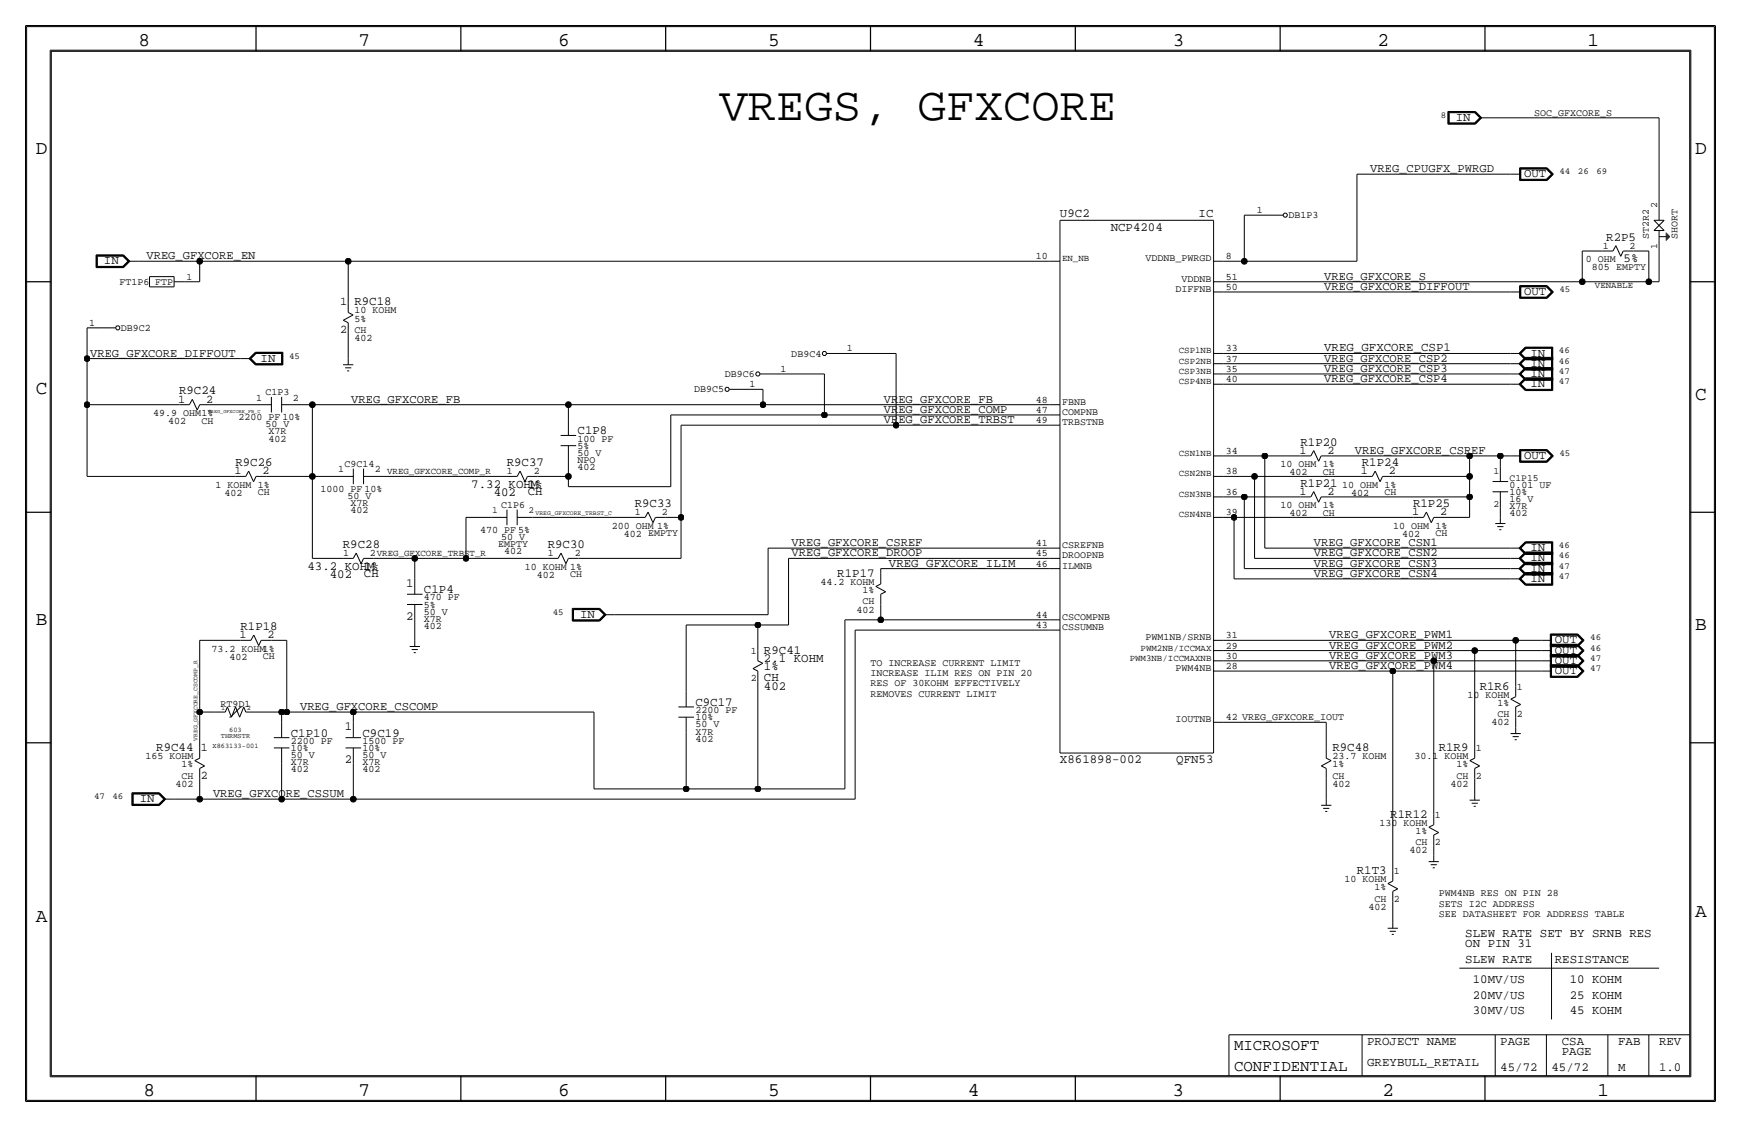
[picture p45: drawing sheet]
<svg xmlns="http://www.w3.org/2000/svg" width="432mm" height="279mm" viewBox="0 0 432 279" stroke-linecap="round" stroke-linejoin="round" font-family="sans-serif">
<defs><g id="words">
<text font-size="11.7" x="178.4" y="29.7">VREGS, GFXCORE</text>
<g font-size="4.8">
<text x="34.3" y="11.4">8</text>
<text x="88.9" y="11.4">7</text>
<text x="138.5" y="11.4">6</text>
<text x="190.5" y="11.4">5</text>
<text x="241.3" y="11.4">4</text>
<text x="290.8" y="11.4">3</text>
<text x="341.6" y="11.4">2</text>
<text x="393.7" y="11.4">1</text>
<text x="8.9" y="38.1">D</text>
<text x="420.4" y="38.1">D</text>
<text x="8.9" y="97.8">C</text>
<text x="420.4" y="99.1">C</text>
<text x="8.9" y="154.9">B</text>
<text x="420.4" y="156.2">B</text>
<text x="420.4" y="227.3">A</text>
<text x="8.9" y="228.6">A</text>
<text x="35.6" y="271.8">8</text>
<text x="88.9" y="271.8">7</text>
<text x="138.4" y="271.8">6</text>
<text x="190.5" y="271.8">5</text>
<text x="240" y="271.8">4</text>
<text x="290.8" y="271.8">3</text>
<text x="342.9" y="271.8">2</text>
<text x="396.2" y="271.8">1</text>
</g>
<g font-size="3.9">
<text x="306.1" y="260.4">MICROSOFT</text>
<text x="306.1" y="265.4">CONFIDENTIAL</text>
</g>
<g font-size="3.1">
<text x="361" y="30">IN</text>
<text x="378" y="43.9">OUT</text>
<text x="262.9" y="53.8">U9C2</text>
<text x="297.3" y="53.8">IC</text>
<text x="275.5" y="57.2">NCP4204</text>
<text x="398.4" y="59.7">R2P5</text>
<text x="25.8" y="65.5">IN</text>
<text x="402.7" y="65">5%</text>
<text x="87.9" y="75.7">R9C18</text>
<text x="378" y="73.2">OUT</text>
<text x="64.6" y="89.7">IN</text>
<text x="328.4" y="87.1">VREG_GFXCORE_CSP1</text>
<text x="379.6" y="88.4">IN</text>
<text x="379.6" y="90.9">IN</text>
<text x="379.6" y="93.5">IN</text>
<text x="44.4" y="97.8">R9C24</text>
<text x="379.6" y="96">IN</text>
<text x="143.3" y="107.7">C1P8</text>
<text x="322.5" y="110.5">R1P20</text>
<text x="378" y="113.8">OUT</text>
<text x="58.4" y="115.6">R9C26</text>
<text x="125.7" y="115.6">R9C37</text>
<text x="337.8" y="115.6">R1P24</text>
<text x="116.9" y="120.9">7.32 KOHM</text>
<text x="122.4" y="122.9">402</text>
<text x="130.9" y="120.9">1%</text>
<text x="130.9" y="122.8">CH</text>
<text x="157.4" y="125.7">R9C33</text>
<text x="322.5" y="120.6">R1P21</text>
<text x="350.5" y="125.7">R1P25</text>
<text x="85" y="135.9">R9C28</text>
<text x="135.8" y="135.9">R9C30</text>
<text x="379.6" y="136.7">IN</text>
<text x="76.3" y="141.2">43.2 KOHM</text>
<text x="81.8" y="143.3">402</text>
<text x="90.3" y="141.2">1%</text>
<text x="90.3" y="143.2">CH</text>
<text x="207.7" y="143">R1P17</text>
<text x="220.5" y="140.5">VREG_GFXCORE_ILIM</text>
<text x="379.6" y="139.2">IN</text>
<text x="379.6" y="141.7">IN</text>
<text x="100.8" y="145.5">1</text>
<text x="105.2" y="147.1">C1P4</text>
<text x="379.6" y="144.3">IN</text>
<text x="100.8" y="153.7">2</text>
<text x="143.9" y="153.2">IN</text>
<text x="59.6" y="156.2">R1P18</text>
<text x="385.6" y="159.5">OUT</text>
<text x="189.5" y="164.1">2.1 KOHM</text>
<text x="189.5" y="166.1">1%</text>
<text x="189.5" y="162.1">R9C41</text>
<text x="385.6" y="162.1">OUT</text>
<text x="385.6" y="164.6">OUT</text>
<text x="385.6" y="167.1">OUT</text>
<text x="189.5" y="170.9">402</text>
<text x="189.5" y="168.9">CH</text>
<text x="367" y="170.9">R1R6</text>
<text x="172.5" y="175">C9C17</text>
<text x="72.1" y="182.6">C1P10</text>
<text x="85.5" y="181.1">1</text>
<text x="89.9" y="182.6">C9C19</text>
<text x="38.8" y="186.2">R9C44</text>
<text x="85.5" y="189.2">2</text>
<text x="262.9" y="189.2">X861898-002</text>
<text x="291.7" y="189.2">QFN53</text>
<text x="330.5" y="186.2">R9C48</text>
<text x="356.8" y="186.2">R1R9</text>
<text x="34.7" y="198.9">IN</text>
<text x="344.8" y="202.7">R1R12</text>
<text x="336.5" y="216.7">R1T3</text>
<text x="363.4" y="232.4">SLEW RATE SET BY SRNB RES</text>
<text x="363.4" y="234.9">ON PIN 31</text>
<text x="363.4" y="238.7">SLEW RATE</text>
<text x="385.6" y="238.7">RESISTANCE</text>
<text x="365.3" y="243.8">10MV/US</text>
<text x="389.3" y="243.8">10 KOHM</text>
<text x="365.3" y="251.4">30MV/US</text>
<text x="365.3" y="247.6">20MV/US</text>
<text x="389.3" y="251.4">45 KOHM</text>
<text x="389.3" y="247.6">25 KOHM</text>
<text x="339.1" y="259.1">PROJECT NAME</text>
<text x="372.1" y="259.1">PAGE</text>
<text x="387.4" y="259.1">CSA</text>
<text x="387.4" y="261.6">PAGE</text>
<text x="401.3" y="259.1">FAB</text>
<text x="411.5" y="259.1">REV</text>
<text x="339.1" y="264.2">GREYBULL_RETAIL</text>
<text x="372.1" y="265.4">45/72</text>
<text x="384.8" y="265.4">45/72</text>
<text x="401.3" y="265.4">M</text>
<text x="411.5" y="265.4">1.0</text>
</g>
<g font-size="3">
<text x="339.9" y="42.7">VREG_CPUGFX_PWRGD</text>
<text x="36.3" y="64.3">VREG_GFXCORE_EN</text>
<text x="328.4" y="71.9">VREG_GFXCORE_DIFFOUT</text>
<text x="328.4" y="69.3">VREG_GFXCORE_S</text>
<text x="22.4" y="88.4">VREG_GFXCORE_DIFFOUT</text>
<text x="328.4" y="89.7">VREG_GFXCORE_CSP2</text>
<text x="328.4" y="94.7">VREG_GFXCORE_CSP4</text>
<text x="328.4" y="92.2">VREG_GFXCORE_CSP3</text>
<text x="87.1" y="99.8">VREG_GFXCORE_FB</text>
<text x="219.2" y="99.8">VREG_GFXCORE_FB</text>
<text x="219.2" y="102.4">VREG_GFXCORE_COMP</text>
<text x="219.2" y="104.9">VREG_GFXCORE_TRBST</text>
<text x="336" y="112.5">VREG_GFXCORE_CSREF</text>
<text x="196.3" y="137.9">VREG_GFXCORE_DROOP</text>
<text x="196.3" y="135.4">VREG_GFXCORE_CSREF</text>
<text x="325.9" y="135.4">VREG_GFXCORE_CSN1</text>
<text x="325.9" y="137.9">VREG_GFXCORE_CSN2</text>
<text x="325.9" y="140.5">VREG_GFXCORE_CSN3</text>
<text x="325.9" y="143">VREG_GFXCORE_CSN4</text>
<text x="329.7" y="160.8">VREG_GFXCORE_PWM2</text>
<text x="329.7" y="158.2">VREG_GFXCORE_PWM1</text>
<text x="329.7" y="163.3">VREG_GFXCORE_PWM3</text>
<text x="329.7" y="165.9">VREG_GFXCORE_PWM4</text>
<text x="74.4" y="176">VREG_GFXCORE_CSCOMP</text>
<text x="52.8" y="197.6">VREG_GFXCORE_CSSUM</text>
</g>
<g font-size="2.9">
<text x="84.3" y="75.7">1</text>
<text x="84.3" y="82.5">2</text>
<text x="44.2" y="99.8">1</text>
<text x="51.1" y="99.8">2</text>
<text x="322.3" y="112.5">1</text>
<text x="329.2" y="112.5">2</text>
<text x="58.1" y="117.6">1</text>
<text x="65.1" y="117.6">2</text>
<text x="337.5" y="117.6">1</text>
<text x="344.5" y="117.6">2</text>
<text x="322.3" y="122.7">1</text>
<text x="329.2" y="122.7">2</text>
<text x="350.2" y="127.8">1</text>
<text x="357.2" y="127.8">2</text>
<text x="59.4" y="158.2">1</text>
<text x="66.3" y="158.2">2</text>
<text x="49.8" y="186.2">1</text>
<text x="49.8" y="193">2</text>
</g>
<g font-size="2.5">
<text x="380.5" y="28.7">SOC_GFXCORE_S</text>
<text x="311.7" y="52.8">1</text>
<text x="319.5" y="54.1">DB1P3</text>
<text x="408.9" y="59.3" transform="rotate(-90 408.9 59.3)">ST2R2</text>
<text x="416.1" y="59.3" transform="rotate(-90 416.1 59.3)">SHORT</text>
<text x="256.9" y="64.3">10</text>
<text x="284.1" y="64.8">VDDNB_PWRGD</text>
<text x="304" y="64.3">8</text>
<text x="393.3" y="65">0 OHM</text>
<text x="397.5" y="61.7">1</text>
<text x="404.2" y="61.7">2</text>
<text x="29.6" y="70.6">FT1P6</text>
<text x="38.5" y="70.6">FTP</text>
<text x="293" y="69.9">VDDNB</text>
<text x="304" y="69.3">51</text>
<text x="304" y="71.9">50</text>
<text x="394.8" y="67.1">805 EMPTY</text>
<text x="87.9" y="77.7">10 KOHM</text>
<text x="291.6" y="72.4">DIFFNB</text>
<text x="22.1" y="80.8">1</text>
<text x="30" y="82">DB9C2</text>
<text x="87.9" y="79.8">5%</text>
<text x="87.9" y="82.5">CH</text>
<text x="87.9" y="84.6">402</text>
<text x="196.3" y="88.4">DB9C4</text>
<text x="210.1" y="87.1">1</text>
<text x="304" y="89.7">37</text>
<text x="304" y="87.1">33</text>
<text x="179.8" y="93.5">DB9C6</text>
<text x="193.5" y="92.2">1</text>
<text x="304" y="94.7">40</text>
<text x="304" y="92.2">35</text>
<text x="63.5" y="99.3">1</text>
<text x="65.9" y="98">C1P3</text>
<text x="72.6" y="99.3">2</text>
<text x="172.1" y="97.3">DB9C5</text>
<text x="185.9" y="96">1</text>
<text x="256.9" y="99.8">48</text>
<text x="263.4" y="100.3">FBNB</text>
<text x="38" y="103.1">49.9 OHM1%</text>
<text x="41.7" y="105.2">402</text>
<text x="50" y="105.1">CH</text>
<text x="59.2" y="104.1">2200 PF 10%</text>
<text x="65.9" y="105.9">50 V</text>
<text x="66.6" y="107.7">X7R</text>
<text x="256.9" y="104.9">49</text>
<text x="256.9" y="102.4">47</text>
<text x="263.4" y="105.4">TRBSTNB</text>
<text x="263.4" y="102.9">COMPNB</text>
<text x="66.6" y="109.5">402</text>
<text x="143.3" y="113">50 V</text>
<text x="143.3" y="109.5">100 PF</text>
<text x="143.3" y="111.3">5%</text>
<text x="304" y="112.5">34</text>
<text x="83.9" y="117.1">1</text>
<text x="85.4" y="115.8">C9C14</text>
<text x="93" y="117.1">2 VREG_GFXCORE_COMP_R</text>
<text x="125.7" y="117.6">1</text>
<text x="132.4" y="117.6">2</text>
<text x="143.3" y="114.8">NPO</text>
<text x="143.3" y="116.6">402</text>
<text x="304" y="117.6">38</text>
<text x="317.6" y="115.8">10 OHM 1%</text>
<text x="319.8" y="117.9">402</text>
<text x="328.1" y="117.7">CH</text>
<text x="53.4" y="120.9">1 KOHM 1%</text>
<text x="55.7" y="122.9">402</text>
<text x="63.9" y="122.8">CH</text>
<text x="79.5" y="121.9">1000 PF 10%</text>
<text x="86.2" y="123.7">50 V</text>
<text x="86.9" y="125.5">X7R</text>
<text x="124.3" y="126">C1P6</text>
<text x="304" y="122.7">36</text>
<text x="317.6" y="126">10 OHM 1%</text>
<text x="332.8" y="120.9">10 OHM 1%</text>
<text x="335.1" y="122.9">402</text>
<text x="343.3" y="122.8">CH</text>
<text x="374.4" y="120.9">0.01 UF</text>
<text x="374.4" y="124.5">16 V</text>
<text x="374.4" y="122.7">10%</text>
<text x="86.9" y="127.3">402</text>
<text x="151.8" y="131.1">200 OHM 1%</text>
<text x="157.5" y="127.8">1</text>
<text x="164.1" y="127.8">2</text>
<text x="304" y="127.8">39</text>
<text x="319.8" y="128">402</text>
<text x="328.1" y="127.9">CH</text>
<text x="345.5" y="131.1">10 OHM 1%</text>
<text x="374.4" y="128">402</text>
<text x="374.4" y="126.2">X7R</text>
<text x="85.1" y="137.9">1</text>
<text x="91.7" y="137.9">2VREG_GFXCORE_TRBST_R</text>
<text x="119.1" y="132.1">470 PF 5%</text>
<text x="123.5" y="135.6">EMPTY</text>
<text x="124.3" y="133.9">50 V</text>
<text x="125" y="137.4">402</text>
<text x="135.9" y="137.9">1</text>
<text x="142.5" y="137.9">2</text>
<text x="154.7" y="133.1">402 EMPTY</text>
<text x="256.9" y="137.9">45</text>
<text x="256.9" y="135.4">41</text>
<text x="263.4" y="135.9">CSREFNB</text>
<text x="347.8" y="133.1">402</text>
<text x="356" y="133">CH</text>
<text x="130.2" y="141.2">10 KOHM 1%</text>
<text x="133.1" y="143.3">402</text>
<text x="141.4" y="143.2">CH</text>
<text x="256.9" y="140.5">46</text>
<text x="263.4" y="138.4">DROOPNB</text>
<text x="263.4" y="141">ILMNB</text>
<text x="105.2" y="148.8">470 PF</text>
<text x="203.5" y="145">44.2 KOHM</text>
<text x="213.9" y="147.1">1%</text>
<text x="213.9" y="149.9">CH</text>
<text x="105.2" y="150.6">5%</text>
<text x="105.2" y="152.4">50 V</text>
<text x="105.2" y="156">402</text>
<text x="105.2" y="154.2">X7R</text>
<text x="212.4" y="151.9">402</text>
<text x="256.9" y="155.7">43</text>
<text x="256.9" y="153.2">44</text>
<text x="263.4" y="153.7">CSCOMPNB</text>
<text x="52.5" y="161.5">73.2 KOHM1%</text>
<text x="263.4" y="156.2">CSSUMNB</text>
<text x="284.1" y="158.8">PWM1NB/SRNB</text>
<text x="304" y="160.8">29</text>
<text x="304" y="158.2">31</text>
<text x="56.9" y="163.6">402</text>
<text x="65.2" y="163.5">CH</text>
<text x="186.2" y="162.1">1</text>
<text x="215.9" y="167.6">INCREASE ILIM RES ON PIN 20</text>
<text x="215.9" y="165.1">TO INCREASE CURRENT LIMIT</text>
<text x="291.6" y="166.4">PWM4NB</text>
<text x="304" y="165.9">28</text>
<text x="304" y="163.3">30</text>
<text x="186.2" y="168.9">2</text>
<text x="215.9" y="170.2">RES OF 30KOHM EFFECTIVELY</text>
<text x="215.9" y="172.7">REMOVES CURRENT LIMIT</text>
<text x="364" y="173">10 KOHM</text>
<text x="376.2" y="170.9">1</text>
<text x="54.7" y="175.3">RT9D1</text>
<text x="172.5" y="178.6">10%</text>
<text x="172.5" y="176.8">2200 PF</text>
<text x="291.6" y="179.1">IOUTNB</text>
<text x="304" y="178.6">42 VREG_GFXCORE_IOUT</text>
<text x="369.9" y="179.8">402</text>
<text x="371.4" y="175">1%</text>
<text x="371.4" y="177.8">CH</text>
<text x="376.2" y="177.8">2</text>
<text x="72.1" y="184.4">2200 PF</text>
<text x="89.9" y="184.4">1500 PF</text>
<text x="172.5" y="183.9">402</text>
<text x="172.5" y="182.1">X7R</text>
<text x="172.5" y="180.3">50 V</text>
<text x="36.1" y="188.2">165 KOHM</text>
<text x="45" y="190.2">1%</text>
<text x="72.1" y="186.2">10%</text>
<text x="72.1" y="191.5">402</text>
<text x="72.1" y="189.7">X7R</text>
<text x="72.1" y="188">50 V</text>
<text x="89.9" y="188">50 V</text>
<text x="89.9" y="189.7">X7R</text>
<text x="89.9" y="186.2">10%</text>
<text x="89.9" y="191.5">402</text>
<text x="330.5" y="190.2">1%</text>
<text x="330.5" y="188.2">23.7 KOHM</text>
<text x="350.8" y="188.2">30.1 KOHM</text>
<text x="361.3" y="190.2">1%</text>
<text x="366" y="186.2">1</text>
<text x="43.5" y="195.1">402</text>
<text x="45" y="193">CH</text>
<text x="330.5" y="195.1">402</text>
<text x="330.5" y="193">CH</text>
<text x="359.8" y="195.1">402</text>
<text x="361.3" y="193">CH</text>
<text x="366" y="193">2</text>
<text x="355.9" y="202.7">1</text>
<text x="342.2" y="204.7">130 KOHM</text>
<text x="351.1" y="206.8">1%</text>
<text x="351.1" y="209.5">CH</text>
<text x="355.9" y="209.6">2</text>
<text x="349.6" y="211.6">402</text>
<text x="333.5" y="218.7">10 KOHM</text>
<text x="340.9" y="220.7">1%</text>
<text x="345.7" y="216.7">1</text>
<text x="339.5" y="225.5">402</text>
<text x="340.9" y="223.5">CH</text>
<text x="345.7" y="223.5">2</text>
<text x="356.9" y="224.8">SETS I2C ADDRESS</text>
<text x="356.9" y="222.2">PWM4NB RES ON PIN 28</text>
<text x="356.9" y="227.3">SEE DATASHEET FOR ADDRESS TABLE</text>
</g>
<g font-size="2.4">
<text x="411" y="51.6" transform="rotate(-90 411 51.6)">2</text>
<text x="411" y="61.6" transform="rotate(-90 411 61.6)">1</text>
<text x="46.2" y="69.3">1</text>
<text x="370.4" y="117.6">1</text>
<text x="374.4" y="119.1">C1P15</text>
<text x="370.4" y="125.7">2</text>
</g>
<g font-size="2.3">
<text x="357.4" y="29.2">8</text>
<text x="386.8" y="43.2">44</text>
<text x="391.4" y="43.2">26</text>
<text x="395.9" y="43.2">69</text>
<text x="263.4" y="64.8">EN_NB</text>
<text x="395.6" y="71.4">VENABLE</text>
<text x="386.8" y="72.4">45</text>
<text x="71.7" y="88.9">45</text>
<text x="292.4" y="87.6">CSP1NB</text>
<text x="386.6" y="87.6">46</text>
<text x="292.4" y="95.2">CSP4NB</text>
<text x="292.4" y="92.7">CSP3NB</text>
<text x="292.4" y="90.2">CSP2NB</text>
<text x="386.6" y="95.2">47</text>
<text x="386.6" y="92.7">47</text>
<text x="386.6" y="90.2">46</text>
<text x="292.4" y="113">CSN1NB</text>
<text x="386.8" y="113">45</text>
<text x="292.4" y="118.1">CSN2NB</text>
<text x="292.4" y="123.2">CSN3NB</text>
<text x="122" y="127.3">1</text>
<text x="131.1" y="127.3">2</text>
<text x="292.4" y="128.3">CSN4NB</text>
<text x="386.6" y="135.9">46</text>
<text x="386.6" y="141">47</text>
<text x="386.6" y="143.5">47</text>
<text x="386.6" y="138.4">46</text>
<text x="137.1" y="152.4">45</text>
<text x="282.9" y="161.3">PWM2NB/ICCMAX</text>
<text x="394.4" y="158.7">46</text>
<text x="394.4" y="161.3">46</text>
<text x="280.2" y="163.8">PWM3NB/ICCMAXNB</text>
<text x="394.4" y="163.8">47</text>
<text x="394.4" y="166.4">47</text>
<text x="23.3" y="198.1">47</text>
<text x="27.9" y="198.1">46</text>
</g>
<g font-size="1.7">
<text x="54.8" y="176">1</text>
<text x="61.2" y="176">2</text>
<text x="52.7" y="185.4">X863133-001</text>
<text x="54.8" y="182.9">THRMSTR</text>
<text x="56.9" y="181.6">603</text>
</g>
<g font-size="1.6">
<text x="132.8" y="127.8">VREG_GFXCORE_TRBST_C</text>
<text x="49" y="183.6" transform="rotate(-90 49 183.6)">VREG_GFXCORE_CSCOMP_R</text>
</g>
<text font-size="1.3" x="51.6" y="102.4">VREG_GFXCORE_FB_C</text>
</g></defs>
<!-- layer: Nets -->
<g fill="none" stroke="#000" stroke-width=".25">
<path d="M369.6 29.2h41.9zM411.5 29.2v22.9zM308.6 53.3v11.5zM308.6 53.3h5.1zM336.5 43.2h38.1zM336.5 43.2v21.6zM411.5 59.7v10.1zM34.3 64.8h15.2zM45.7 69.8h3.8zM49.5 64.8v5zM49.5 64.8h36.9zM86.4 64.8h174z"/>
<path d="M86.4 64.8v10.1zM303.5 72.4h71.2zM303.5 69.8h88.9zM303.5 64.8h5.1zM308.6 64.8h27.9zM392.4 62.2h5.1zM392.4 62.2v7.6zM392.4 69.8h16.5zM405.1 62.2h3.8zM408.9 62.2v7.6zM408.9 69.8h2.6zM21.6 81.3h2.5z"/>
<path d="M21.6 81.3v7.6zM21.6 88.9v11.4zM21.6 88.9h38.1zM86.4 82.6v6.3zM185.4 96.5h3.8zM189.2 96.5v3.8zM193 92.7h11.5zM204.5 92.7v10.2zM209.5 87.6h12.7zM222.2 87.6v17.8zM303.5 95.2h71.1zM303.5 92.7h71.2z"/>
<path d="M303.5 90.2h71.2zM303.5 87.6h71.2zM21.6 100.3h22.8zM21.6 100.3v17.8zM21.6 118.1h36.8zM52.1 100.3h11.4zM66 118.1h11.5zM73.7 100.3h3.8zM77.5 118.1v20.3zM77.5 100.3v17.8zM77.5 118.1h6.3zM77.5 100.3h63.5z"/>
<path d="M94 118.1h31.7zM133.4 118.1h7.6zM141 118.1v2.6zM141 114.3v3.8zM141 100.3h48.2zM141 100.3v3.8zM166.4 102.9h38.1zM166.4 102.9v17.8zM168.9 105.4h53.3zM168.9 105.4v22.9zM189.2 100.3h71.2zM204.5 102.9h55.8z"/>
<path d="M222.2 105.4h38.1zM303.5 113h10.2zM303.5 118.1h7.7zM311.1 118.1h26.7zM311.1 118.1v20.3zM313.7 113v22.9zM313.7 113h8.9zM330.2 113h34.3zM345.4 118.1h19.1zM364.5 118.1v5.1zM364.5 113v5.1zM364.5 113h7.6z"/>
<path d="M372.1 113h2.5zM372.1 113v2.6zM77.5 138.4h7.6zM92.7 138.4h10.2zM102.9 138.4h12.7zM102.9 138.4v5.1zM115.6 128.3h6.3zM115.6 128.3v10.1zM115.6 138.4h20.3zM132.1 128.3h25.4zM141 120.7h25.4zM143.5 138.4h25.4z"/>
<path d="M165.1 128.3h3.8zM168.9 128.3v10.1zM190.5 135.9v16.5zM190.5 135.9h69.8zM195.6 138.4h64.8zM195.6 138.4v16.5zM303.5 123.2h5.1zM303.5 128.3h2.6zM306.1 128.3v15.2zM306.1 128.3h44.4zM308.6 123.2v17.8zM308.6 123.2h14z"/>
<path d="M311.1 138.4h63.5zM313.7 135.9h61zM330.2 123.2h34.3zM358.1 128.3h6.4zM364.5 123.2v5.1zM372.1 125.7v2.6zM49.5 158.8h10.2zM49.5 158.8v17.7zM67.3 158.8h3.8zM71.1 158.7v17.8zM102.9 153.7v5.1zM152.4 152.4h38.1z"/>
<path d="M170.2 154.9h17.8zM170.2 154.9v16.5zM188 154.9h7.6zM188 154.9v6.4zM209.5 153.7v41.9zM209.6 153.7h8.8zM212.1 156.2v41.9zM212.1 156.2h48.3zM218.4 153.7h41.9zM218.4 141h42zM218.4 141v1.2zM218.4 149.9v3.8z"/>
<path d="M303.5 158.8h72.4zM306.1 143.5h68.5zM308.6 141h66zM375.9 158.7v11.5zM375.9 158.8h6.4zM49.5 176.5h3.8zM49.5 176.5v8.9zM63.5 176.5h6.3zM69.8 176.5h1.3zM69.8 176.5v2.6zM71.1 176.5h16.5zM87.6 176.5h59.7z"/>
<path d="M87.6 176.5v2.6zM147.3 176.5v19.1zM188 168.9v26.7zM303.5 166.4h41.9zM303.5 161.3h62.3zM303.5 163.8h52.1zM303.5 179.1h25.4zM328.9 179.1v6.3zM345.4 166.4h36.9zM345.4 166.4v49.5zM355.6 163.8v38.1zM355.6 163.8h26.7z"/>
<path d="M365.8 161.3v24.1zM365.8 161.3h16.5zM375.9 177.8v2.5zM43.2 198.1h6.3zM49.5 198.1h20.3zM49.5 193v5.1zM69.8 198.1h17.8zM69.8 189.2v8.9zM87.6 189.2v8.9zM87.6 198.1h124.5zM147.3 195.6h22.9zM170.2 195.6h17.8z"/>
<path d="M170.2 181.6v14zM188 195.6h21.5zM328.9 193v5.1zM365.8 193v3.8zM355.6 209.5v2.6zM345.4 223.5v5.1zM384.8 236.2v16.5zM361.9 240h49.6z"/>
</g>
<g fill="#000" stroke="#000" stroke-width=".25">
<circle cx="49.5" cy="64.8" r=".72"/>
<circle cx="86.4" cy="64.8" r=".72"/>
<circle cx="308.6" cy="64.8" r=".72"/>
<circle cx="392.4" cy="69.9" r=".72"/>
<circle cx="408.9" cy="69.9" r=".72"/>
<circle cx="21.6" cy="88.9" r=".72"/>
<circle cx="21.6" cy="100.3" r=".72"/>
<circle cx="77.5" cy="118.1" r=".72"/>
<circle cx="77.5" cy="100.3" r=".72"/>
<circle cx="141" cy="100.3" r=".72"/>
<circle cx="141" cy="118.1" r=".72"/>
<circle cx="189.2" cy="100.3" r=".72"/>
<circle cx="204.5" cy="102.9" r=".72"/>
<circle cx="222.3" cy="105.4" r=".72"/>
<circle cx="311.2" cy="118.1" r=".72"/>
<circle cx="313.7" cy="113" r=".72"/>
<circle cx="364.5" cy="118.1" r=".72"/>
<circle cx="364.5" cy="113" r=".72"/>
<circle cx="372.1" cy="113" r=".72"/>
<circle cx="102.9" cy="138.4" r=".72"/>
<circle cx="115.6" cy="138.4" r=".72"/>
<circle cx="168.9" cy="128.3" r=".72"/>
<circle cx="306.1" cy="128.3" r=".72"/>
<circle cx="308.6" cy="123.2" r=".72"/>
<circle cx="364.5" cy="123.2" r=".72"/>
<circle cx="188" cy="154.9" r=".72"/>
<circle cx="218.4" cy="153.7" r=".72"/>
<circle cx="375.9" cy="158.8" r=".72"/>
<circle cx="49.5" cy="176.5" r=".72"/>
<circle cx="69.8" cy="176.5" r=".72"/>
<circle cx="71.1" cy="176.5" r=".72"/>
<circle cx="87.6" cy="176.5" r=".72"/>
<circle cx="345.4" cy="166.4" r=".72"/>
<circle cx="355.6" cy="163.8" r=".72"/>
<circle cx="365.8" cy="161.3" r=".72"/>
<circle cx="49.5" cy="198.1" r=".72"/>
<circle cx="69.8" cy="198.1" r=".72"/>
<circle cx="87.6" cy="198.1" r=".72"/>
<circle cx="170.2" cy="195.6" r=".72"/>
<circle cx="188" cy="195.6" r=".72"/>
</g>
<!-- layer: Components -->
<g fill="none" stroke="#000" stroke-width=".25">
<path d="M359.1 27.6h6.8zM359.1 27.6v3.2zM359.1 30.8h6.8zM359.2 27.7v3zM359.2 30.7h6.7zM359.2 27.7h6.7zM359.3 27.8v2.8zM359.3 30.6h6.5zM359.3 27.8h6.5zM359.4 27.9v2.6zM359.4 30.5h6.4zM359.4 27.9h6.4z"/>
<path d="M365.8 27.9l1.2 1.3zM365.8 30.5l1.2-1.3zM365.8 30.6l1.4-1.4zM365.8 27.8l1.4 1.4zM365.9 30.7l1.4-1.5zM365.9 27.7l1.4 1.5zM365.9 30.8l1.6-1.6zM365.9 27.6l1.6 1.6zM367 29.2h2.6zM262.9 54.6h38.1zM262.9 54.6v132.1zM301 54.6v132.1z"/>
<path d="M313.6 53.3h4.6zM374.6 43.2h2.6zM376.9 41.6v3.2zM376.9 44.8h6.8zM376.9 41.6h6.8zM377 41.7v3zM377 44.7h6.6zM377 41.7h6.6zM377.1 41.8v2.8zM377.1 44.6h6.5zM377.1 41.8h6.5zM377.2 41.9h6.3z"/>
<path d="M377.2 41.9v2.5zM377.2 44.4h6.3zM383.5 44.4l1.3-1.2zM383.5 41.9l1.3 1.3zM383.6 41.8l1.4 1.4zM383.6 44.6l1.4-1.4zM383.6 44.7l1.5-1.5zM383.6 41.7l1.5 1.5zM383.7 41.6l1.6 1.6zM383.7 44.8l1.6-1.6zM410.2 54.6h2.5zM410.2 54.6l2.5 2.6z"/>
<path d="M410.2 57.2h2.6zM411.5 57.2v2.5zM411.5 52.1v2.5zM411.5 58.7h1.8zM412.7 54.6l-2.5 2.5zM413.3 57.7v2zM413.5 57.9v1.5zM413.8 58.2v1zM414 58.4v.5zM23.8 63.2v3.1zM23.8 66.3h6.8zM23.8 63.2h6.8z"/>
<path d="M23.9 63.3h6.7zM23.9 63.3v2.9zM23.9 66.2h6.7zM24 63.4v2.7zM24 66.1h6.5zM24 63.4h6.5zM24.1 63.5v2.5zM24.1 66h6.4zM24.1 63.5h6.4zM30.5 63.5l1.2 1.3zM30.5 66.1l1.4-1.3zM30.5 63.4l1.4 1.4z"/>
<path d="M30.6 63.3l1.5 1.5zM30.6 66.2l1.5-1.4zM30.6 66.3l1.6-1.5zM30.6 63.2l1.6 1.6zM31.7 64.8l-1.2 1.2zM31.7 64.8h2.6zM37.1 71.1h6.1zM37.1 68.6v2.5zM37.1 68.6h6.1zM43.2 68.6v2.5zM43.2 69.8h2.5zM85.1 79.4l1.3 .6z"/>
<path d="M85.1 79.4l2.5-1.3zM86.4 74.9v2.6zM86.4 77.5l1.2 .6zM260.3 64.8h2.6zM301 72.4h2.5zM301 69.8h2.5zM301 64.8h2.5zM374.6 72.4h2.6zM376.9 70.8v3.2zM376.9 74h6.8zM376.9 70.8h6.8zM377 70.9v3z"/>
<path d="M377 73.9h6.6zM377 70.9h6.6zM377.1 71v2.8zM377.1 73.8h6.5zM377.1 71h6.5zM377.2 71.1h6.3zM377.2 71.1v2.6zM377.2 73.7h6.3zM383.5 71.1l1.3 1.3zM383.6 71l1.4 1.4zM383.6 73.8l1.4-1.4zM383.6 73.9l1.5-1.5z"/>
<path d="M383.6 70.9l1.5 1.5zM383.7 70.8l1.6 1.6zM383.7 74l1.6-1.6zM384.8 72.4l-1.3 1.3zM397.5 62.2h2.5zM400.8 60.9l1.2 2.7zM400.8 60.9l-.8 1.3zM402.6 62.2h2.5zM402.6 62.2l-.6 1.4zM24.1 81.3h4.6zM47.7 99l-.7 1.3zM47.7 99l1.2 2.7z"/>
<path d="M59.7 88.9h2.5zM61.8 88.9l1.5 1.6zM61.8 88.9l1.5-1.6zM61.9 88.9l1.5-1.5zM61.9 88.9l1.5 1.5zM62.1 88.9l1.3-1.4zM62.1 88.9l1.3 1.4zM62.2 88.9l1.3-1.3zM62.2 88.9l1.3 1.3zM63.3 87.3h6.9zM63.3 90.5h6.9zM63.4 90.4h6.7z"/>
<path d="M63.4 87.4h6.7zM63.4 90.3h6.6zM63.4 87.5h6.6zM63.5 87.6h6.3zM63.5 90.2h6.3zM67.3 98.4v3.9zM69.8 98.4v3.9zM69.8 87.6v2.6zM70 87.5v2.8zM70.1 87.4v3zM70.2 87.3v3.2zM85.1 90.4h2.5z"/>
<path d="M85.6 91.2h1.5zM86.1 91.9h.5zM86.4 80v2.5zM86.4 88.9v1.5zM180.9 96.5h4.6zM188.5 92.7h4.6zM205 87.6h4.6zM301 87.6h2.5zM301 90.2h2.5zM301 92.7h2.5zM301 95.2h2.5zM374.6 95.2h2.6z"/>
<path d="M374.6 87.6h2.6zM374.6 90.2h2.6zM374.6 92.7h2.6zM376.7 95.2l1.6 1.6zM376.7 87.6l1.6 1.6zM376.7 90.2l1.6 1.5zM376.7 92.7l1.6 1.6zM376.7 95.2l1.6-1.5zM376.7 87.6l1.6-1.5zM376.7 90.2l1.6-1.6zM376.7 92.7l1.6-1.6zM376.9 95.2l1.5-1.4z"/>
<path d="M376.9 87.6l1.5-1.4zM376.9 90.2l1.5-1.5zM376.9 92.7l1.5-1.5zM376.9 95.3l1.5 1.4zM376.9 87.6l1.5 1.5zM376.9 90.2l1.5 1.4zM376.9 92.7l1.5 1.5zM377 95.3l1.4 1.3zM377 87.6l1.4 1.4zM377 90.2l1.4 1.3zM377 92.7l1.4 1.4zM377 95.2l1.4-1.3z"/>
<path d="M377 87.6l1.4-1.3zM377 90.2l1.4-1.4zM377 92.7l1.4-1.4zM377.2 90.2l1.3-1.3zM377.2 95.2l1.3 1.3zM377.2 87.6l1.3 1.3zM377.2 90.2l1.3 1.2zM377.2 92.7l1.3 1.3zM378.3 93.7h6.8zM378.3 86.1h6.8zM378.3 88.6h6.8zM378.3 91.1h6.8z"/>
<path d="M378.3 96.8h6.8zM378.3 89.2h6.8zM378.3 91.7h6.8zM378.3 94.3h6.8zM378.4 93.8h6.6zM378.4 86.2h6.6zM378.4 88.7h6.6zM378.4 91.2h6.6zM378.4 96.7h6.6zM378.4 89.1h6.6zM378.4 91.6h6.6zM378.4 94.2h6.6z"/>
<path d="M378.4 93.9h6.5zM378.4 86.3h6.5zM378.4 88.8h6.5zM378.4 91.3h6.5zM378.4 96.6h6.5zM378.4 89h6.5zM378.4 91.5h6.5zM378.4 94.1h6.5zM378.5 94l-1.3 1.2zM378.5 86.4l-1.3 1.2zM378.5 91.4l-1.3 1.3zM378.5 94h6.3z"/>
<path d="M378.5 96.5h6.3zM378.5 86.4h6.3zM378.5 88.9h6.3zM378.5 91.4h6.3zM384.8 94v2.5zM384.8 86.4v2.5zM384.8 88.9v2.5zM384.8 91.4v2.6zM384.9 93.9v2.7zM384.9 86.3v2.7zM384.9 88.8v2.7zM384.9 91.3v2.8z"/>
<path d="M385 93.8v2.9zM385 86.2v2.9zM385 88.7v2.9zM385 91.2v3zM385.1 93.7v3.1zM385.1 86.1v3.1zM385.1 88.6v3.1zM385.1 91.1v3.2zM44.4 100.3h2.6zM49.5 100.3l-.6 1.4zM49.5 100.3h2.6zM58.4 118.1h2.6z"/>
<path d="M61.7 116.8l1.2 2.6zM61.7 116.8l-.7 1.3zM63.5 118.1h2.5zM63.5 100.3h3.8zM63.5 118.1l-.6 1.3zM69.8 100.3h3.9zM83.8 118.1h3.8zM87.6 116.2v3.8zM90.2 118.1h3.8zM90.2 116.2v3.8zM125.7 118.1h2.6zM129 116.8l1.2 2.6z"/>
<path d="M129 116.8l-.7 1.3zM130.8 118.1l-.6 1.3zM130.8 118.1h2.5zM139 107.9h3.9zM139 110.5h3.9zM141 104.1v3.8zM141 110.5v3.8zM260.3 102.9h2.6zM260.3 105.4h2.6zM260.3 100.3h2.6zM301 113h2.5zM301 118.1h2.5z"/>
<path d="M322.6 113h2.5zM325.8 111.7l1.3 2.7zM325.8 111.7l-.7 1.3zM327.7 113h2.5zM327.7 113l-.6 1.4zM337.8 118.1h2.6zM341.1 116.8l1.2 2.6zM341.1 116.8l-.7 1.3zM342.9 118.1h2.5zM342.9 118.1l-.6 1.3zM370.2 119.4h3.8zM372.1 115.6v3.8z"/>
<path d="M374.6 113h2.6zM376.9 111.5v3.1zM376.9 114.6h6.8zM376.9 111.5h6.8zM377 111.6v2.9zM377 114.5h6.6zM377 111.6h6.6zM377.1 111.7v2.7zM377.1 114.4h6.5zM377.1 111.7h6.5zM377.2 111.8h6.3zM377.2 111.8v2.5z"/>
<path d="M377.2 114.3h6.3zM383.5 114.3l1.3-1.3zM383.5 111.8l1.3 1.2zM383.6 111.7l1.4 1.3zM383.6 114.4l1.4-1.4zM383.6 114.5l1.5-1.5zM383.6 111.6l1.5 1.4zM383.7 111.5l1.6 1.5zM383.7 114.6l1.6-1.6zM85.1 138.4h2.5zM88.3 137.1l-.7 1.3zM88.3 137.1l1.3 2.7z"/>
<path d="M90.2 138.4l-.6 1.4zM90.2 138.4h2.5zM121.9 128.3h3.8zM125.7 126.3v3.9zM128.3 128.3h3.8zM128.3 126.3v3.9zM135.9 138.4h2.5zM139.1 137.1l-.7 1.3zM139.1 137.1l1.3 2.7zM141 138.4l-.6 1.4zM141 138.4h2.5zM157.5 128.3h2.5z"/>
<path d="M160.7 126.9l1.3 2.7zM160.7 126.9l-.7 1.4zM162.6 128.3l-.6 1.3zM162.6 128.3h2.5zM260.3 138.4h2.6zM260.3 135.9h2.6zM301 128.3h2.5zM301 123.2h2.5zM322.6 123.2h2.5zM325.8 121.9l1.3 2.6zM325.8 121.9l-.7 1.3zM327.7 123.2h2.5z"/>
<path d="M327.7 123.2l-.6 1.3zM350.5 128.3h2.6zM353.8 126.9l1.2 2.7zM353.8 126.9l-.7 1.4zM355.6 128.3h2.5zM355.6 128.3l-.6 1.3zM370.2 121.9h3.8zM370.8 129.8h2.6zM371.3 130.6h1.6zM371.9 131.3h.5zM372.1 121.9v3.8zM372.1 128.3v1.5z"/>
<path d="M374.6 135.9h2.6zM374.6 138.4h2.6zM376.7 135.9l1.6 1.6zM376.7 138.4l1.6 1.6zM376.7 135.9l1.6-1.6zM376.7 138.4l1.6-1.5zM376.9 135.9l1.5-1.5zM376.9 138.4l1.5-1.4zM376.9 135.9l1.5 1.5zM376.9 138.4l1.5 1.5zM377 135.9l1.4 1.4zM377 138.4l1.4 1.4z"/>
<path d="M377 135.9l1.4-1.4zM377 138.4l1.4-1.3zM377.2 135.9l1.3-1.3zM377.2 138.4l1.3-1.2zM377.2 135.9l1.3 1.3zM377.2 138.4l1.3 1.3zM378.3 134.3h6.8zM378.3 136.9h6.8zM378.3 139.4h6.8zM378.3 137.5h6.8zM378.4 134.4h6.6zM378.4 137h6.6z"/>
<path d="M378.4 139.5h6.6zM378.4 137.4h6.6zM378.4 139.9h6.6zM378.4 134.5h6.5zM378.4 137.1h6.5zM378.4 139.6h6.5zM378.4 137.3h6.5zM378.4 139.8h6.5zM378.5 134.6h6.3zM378.5 137.2h6.3zM378.5 139.7h6.3zM384.8 134.6v2.6z"/>
<path d="M384.8 137.2v2.5zM384.8 139.7v2.5zM384.9 134.5v2.8zM384.9 137.1v2.7zM384.9 139.6v2.7zM385 134.4v3zM385 137v2.9zM385 139.5v2.9zM385.1 134.3v3.2zM385.1 136.9v3.1zM385.1 139.4v3.1zM59.7 158.8h2.5z"/>
<path d="M62.9 157.4l-.7 1.4zM62.9 157.4l1.3 2.7zM64.8 158.8l-.6 1.3zM64.8 158.8h2.5zM100.9 147.3h3.9zM100.9 149.9h3.9zM102.9 158.8v1.5zM102.9 143.5v3.8zM102.9 149.9v3.8zM141.9 150.8v3.2zM141.9 154h6.8zM141.9 150.8h6.8z"/>
<path d="M142 150.9v3zM142 153.9h6.7zM142 150.9h6.7zM142.1 151h6.5zM142.1 151v2.8zM142.1 153.8h6.5zM142.2 151.1v2.6zM142.2 153.7h6.4zM142.2 151.1h6.4zM148.6 153.7l1.3-1.3zM148.6 151.1l1.3 1.3zM148.6 153.8l1.4-1.4z"/>
<path d="M148.6 151l1.4 1.4zM148.7 150.9l1.5 1.5zM148.7 153.9l1.5-1.5zM148.7 150.8l1.6 1.6zM148.7 154l1.6-1.6zM149.9 152.4h2.5zM217.2 145.4l1.2-.6zM217.2 145.4l2.5 1.3zM218.4 147.3l1.3-.6zM218.4 142.2v2.6zM218.4 147.3v2.6zM260.3 156.2h2.6z"/>
<path d="M260.3 153.7h2.6zM260.3 141h2.6zM301 158.8h2.5zM374.6 141h2.6zM374.6 143.5h2.6zM376.7 141l1.6 1.5zM376.7 143.5l1.6 1.6zM376.7 141l1.6-1.6zM376.7 143.5l1.6-1.6zM376.9 141l1.5-1.5zM376.9 143.5l1.5-1.5zM376.9 141l1.5 1.4z"/>
<path d="M376.9 143.5l1.5 1.5zM377 141l1.4 1.3zM377 143.5l1.4 1.4zM377 141l1.4-1.4zM377 143.5l1.4-1.4zM377.2 141l1.3-1.3zM377.2 143.5l1.3-1.3zM377.2 141l1.3 1.2zM377.2 143.5l1.3 1.3zM378.3 141.9h6.8zM378.3 140h6.8zM378.3 142.5h6.8z"/>
<path d="M378.3 145.1h6.8zM378.4 142h6.6zM378.4 142.4h6.6zM378.4 145h6.6zM378.4 142.1h6.5zM378.4 142.3h6.5zM378.4 144.9h6.5zM378.5 142.2h6.3zM378.5 144.8h6.3zM382.3 158.8h2.5zM384.5 157.2h6.8zM384.5 159.7h6.8z"/>
<path d="M384.5 157.2v3.1zM384.5 159.7v3.2zM384.6 157.3v2.9zM384.6 159.8v3zM384.6 157.3h6.7zM384.6 159.8h6.7zM384.7 157.4v2.7zM384.7 159.9v2.8zM384.7 157.4h6.5zM384.7 159.9h6.5zM384.8 157.5h6.4zM384.8 157.5v2.5z"/>
<path d="M384.8 142.2v2.6zM384.9 142.1v2.8zM385 142v3zM385.1 141.9v3.2zM391.2 157.5l1.2 1.3zM391.2 157.4l1.4 1.4zM391.2 159.9l1.4 1.4zM391.3 157.3l1.4 1.5zM391.3 159.8l1.4 1.5zM391.3 157.2l1.6 1.6zM391.3 159.7l1.6 1.6zM53.3 176.5h2.6z"/>
<path d="M56.4 175.3l-.5 1.2zM56.4 175.3l1 2.5zM56.9 177.8h.2zM58.4 175.3l-1 2.5zM58.4 175.3l1 2.5zM59.7 175.3h.2zM59.7 175.3l-2.6 2.5zM60.5 175.3l-1.1 2.5zM60.5 175.3l.5 1.2zM61 176.5h2.5zM69.8 179.1v3.8zM87.6 179.1v3.8z"/>
<path d="M101.6 160.3h2.5zM102.1 161h1.5zM102.6 161.8h.5zM168.2 175.3h3.9zM168.2 177.8h3.9zM170.2 171.5v3.8zM170.2 177.8v3.8zM186.7 165.8l2.5-1.4zM186.7 165.8l1.3 .6zM188 161.3v2.5zM188 166.4v2.5zM188 163.8l1.2 .6z"/>
<path d="M301 179.1h2.5zM301 166.4h2.5zM301 163.8h2.5zM301 161.3h2.5zM374.7 173.3l1.2-.6zM374.7 173.3l2.4 1.4zM375.9 170.2v2.5zM375.9 175.3v2.5zM375.9 175.3l1.2-.6zM382.3 161.3h2.5zM382.3 163.8h2.5zM382.3 166.4h2.5z"/>
<path d="M384.5 162.3h6.8zM384.5 164.8h6.8zM384.5 160.3h6.8zM384.5 162.9h6.8zM384.5 162.3v3.1zM384.5 165.4h6.8zM384.5 164.8v3.1zM384.5 167.9h6.8zM384.6 160.2h6.7zM384.6 162.8h6.7zM384.6 162.4v2.9zM384.6 165.3h6.7z"/>
<path d="M384.6 164.9v2.9zM384.6 167.8h6.7zM384.6 162.4h6.7zM384.6 164.9h6.7zM384.7 160.1h6.5zM384.7 162.7h6.5zM384.7 162.5v2.7zM384.7 165.2h6.5zM384.7 165v2.7zM384.7 167.7h6.5zM384.7 162.5h6.5zM384.7 165h6.5z"/>
<path d="M384.8 160h6.4zM384.8 160v2.6zM384.8 162.6h6.4zM384.8 162.6v2.5zM384.8 165.1h6.4zM384.8 165.1v2.5zM384.8 167.6h6.4zM391.2 160l1.2 1.3zM391.2 162.6l1.2 1.2zM391.2 165.1l1.2 1.3zM391.2 160l1.2-1.2zM391.2 165.1l1.2-1.3z"/>
<path d="M391.2 167.6l1.2-1.2zM391.2 160.1l1.4-1.3zM391.2 162.7l1.4-1.4zM391.2 165.2l1.4-1.4zM391.2 167.7l1.4-1.3zM391.2 162.5l1.4 1.3zM391.2 165l1.4 1.4zM391.3 160.2l1.4-1.5zM391.3 162.8l1.4-1.5zM391.3 165.3l1.4-1.5zM391.3 167.8l1.4-1.4zM391.3 162.4l1.4 1.4z"/>
<path d="M391.3 164.9l1.4 1.5zM391.3 160.3l1.6-1.6zM391.3 162.9l1.6-1.6zM391.3 165.4l1.6-1.6zM391.3 167.9l1.6-1.5zM391.3 162.3l1.6 1.5zM391.3 164.8l1.6 1.6zM392.4 161.3l-1.2 1.3zM32.7 196.5v3.2zM32.7 199.7h6.8zM32.7 196.5h6.8zM32.8 196.6h6.7z"/>
<path d="M32.8 196.6v3zM32.8 199.6h6.7zM32.9 196.7v2.8zM32.9 199.5h6.5zM32.9 196.7h6.5zM33 196.8h6.4zM33 196.8v2.6zM33 199.4h6.4zM39.4 196.9l1.2 1.2zM39.4 199.5l1.4-1.4zM39.4 196.7l1.4 1.4zM39.5 196.6l1.4 1.5z"/>
<path d="M39.5 199.6l1.4-1.5zM39.5 199.7l1.6-1.6zM39.5 196.5l1.6 1.6zM40.6 198.1h2.6zM40.6 198.1l-1.2 1.3zM48.3 188.6l1.2-.6zM48.3 188.6l2.4 1.3zM49.5 185.4v2.6zM49.5 190.5v2.5zM49.5 190.5l1.2-.6zM67.9 182.9h3.9zM67.9 185.4h3.9z"/>
<path d="M69.8 185.4v3.8zM85.7 182.9h3.9zM85.7 185.4h3.9zM87.6 185.4v3.8zM262.9 186.7h38.1zM327.7 199.6h2.5zM327.7 189.9l1.2 .6zM327.7 189.9l2.4-1.3zM328.9 185.4v2.6zM328.9 190.5v2.5zM328.9 188l1.2 .6zM328.9 198.1v1.5z"/>
<path d="M364.5 198.4h2.5zM364.5 188.6l2.5 1.3zM364.5 188.6l1.3-.6zM365 199.1h1.5zM365.5 199.9h.5zM365.8 190.5l1.2-.6zM365.8 185.4v2.6zM365.8 190.5v2.5zM365.8 196.8v1.6zM374.6 181.9h2.6zM375.2 182.6h1.5zM375.7 183.4h.5z"/>
<path d="M375.9 180.3v1.6zM328.2 200.4h1.5zM328.7 201.2h.5zM344.2 219l1.2-.6zM344.2 219l2.5 1.4zM345.4 215.9v2.5zM354.3 213.6h2.6zM354.4 205.1l1.2-.6zM354.4 205.1l2.4 1.3zM354.8 214.4h1.6zM355.3 215.1h.6zM355.6 207l1.2-.6z"/>
<path d="M355.6 212.1v1.5zM355.6 201.9v2.6zM355.6 207v2.5zM344.2 230.1h2.5zM344.7 230.9h1.5zM345.2 231.6h.5zM345.4 221l1.3-.6zM345.4 221v2.5zM345.4 228.6v1.5z"/>
<circle cx="318.8" cy="53.3" r=".51"/>
<circle cx="29.2" cy="81.3" r=".51"/>
<circle cx="180.3" cy="96.5" r=".51"/>
<circle cx="188" cy="92.7" r=".51"/>
<circle cx="204.5" cy="87.6" r=".51"/>
</g>
<!-- layer: Page Border and Title Block -->
<g fill="none" stroke="#000" stroke-width=".3">
<path d="M6.3 6.3v266.7zM6.4 6.3h419zM12.7 12.7h406.4zM12.7 12.7v254zM63.5 6.3v6.4zM114.3 6.3v6.4zM165.1 6.3v6.4zM215.9 6.3v6.4zM266.7 6.3v6.4zM317.5 6.3v6.4zM368.3 6.3v6.4zM419.1 12.7v254z"/>
<path d="M425.4 6.3v266.7zM6.3 69.8h6.4zM419.1 69.8h6.3zM6.3 127h6.4zM419.1 127h6.3zM6.3 184.1h6.4zM419.1 184.1h6.3zM6.4 273h419zM12.7 266.7h406.4zM63.5 266.7v6.3zM114.3 266.7v6.3zM165.1 266.7v6.3z"/>
<path d="M215.9 266.7v6.3zM266.7 266.7v6.3zM317.5 266.7v6.3zM368.3 266.7v6.3z"/>
</g>
<g fill="none" stroke="#000" stroke-width=".25">
<path d="M6.6 6.6h418.6zM6.6 6.6v266.2zM12.4 12.4v254.6zM12.4 12.4h407zM419.4 12.4v254.6zM425.2 6.6v266.2zM304.8 256.5v10.2zM304.8 256.5h114.3zM337.8 256.5v10.2zM370.8 256.5v10.2zM383.5 256.5v10.2zM398.8 256.5v10.2z"/>
<path d="M408.9 256.5v10.2zM6.6 272.8h418.6zM12.4 267h407z"/>
</g>
<use href="#words"/>
</svg>
